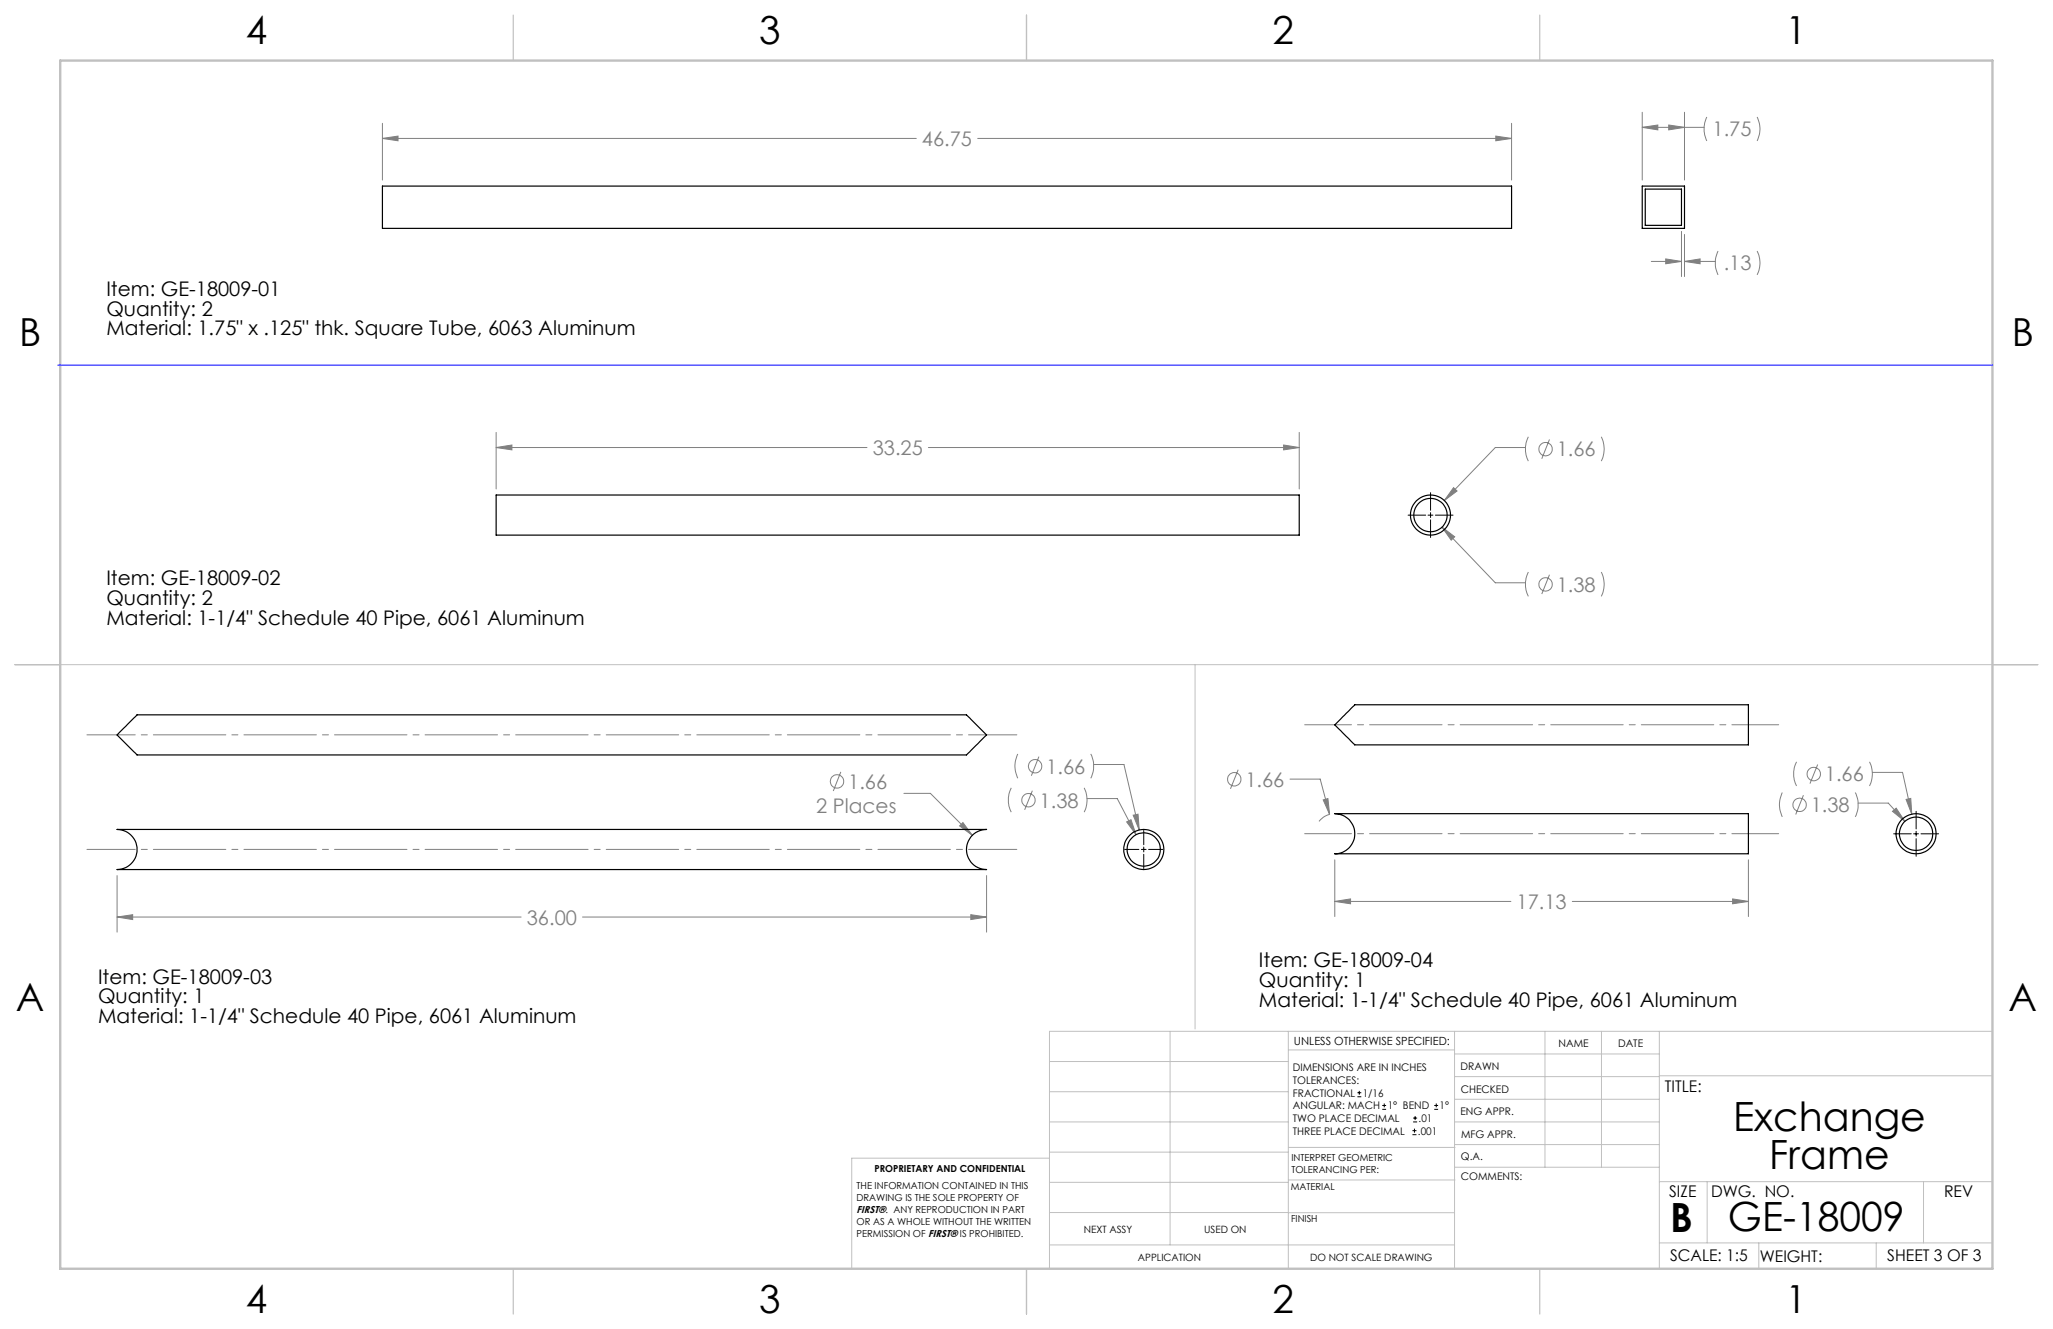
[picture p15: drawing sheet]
<svg xmlns="http://www.w3.org/2000/svg" width="432mm" height="279mm" viewBox="0 0 432 279" stroke-linecap="round" stroke-linejoin="round" font-family="sans-serif">
<defs><g id="words">
<g font-size="8.5">
<text x="364.5" y="237.7">Exchange</text>
<text x="372.1" y="245.8">Frame</text>
<text x="351.3" y="259">B</text>
<text x="363.4" y="258.9">GE-18009</text>
</g>
<g font-size="8.1">
<text x="51.7" y="9.3">4</text>
<text x="159.7" y="9.3">3</text>
<text x="267.6" y="9.3">2</text>
<text x="375.6" y="9.3">1</text>
<text x="4" y="72.8">B</text>
<text x="423.1" y="72.8">B</text>
<text x="3.3" y="212.5">A</text>
<text x="422.4" y="212.5">A</text>
<text x="51.7" y="276">4</text>
<text x="159.7" y="276">3</text>
<text x="267.6" y="276">2</text>
<text x="375.6" y="276">1</text>
</g>
<g font-size="4.2" fill="#808080">
<text x="360.2" y="28.7">1.75</text>
<text x="193.9" y="30.7">46.75</text>
<text x="362.6" y="56.9">.13</text>
<text x="183.6" y="95.7">33.25</text>
<text x="327.4" y="96">1.66</text>
<text x="327.4" y="124.4">1.38</text>
<text x="178.4" y="165.8">1.66</text>
<text x="220.1" y="162.6">1.66</text>
<text x="261.9" y="165.4">1.66</text>
<text x="383.8" y="164.3">1.66</text>
<text x="171.7" y="170.9">2 Places</text>
<text x="218.7" y="169.8">1.38</text>
<text x="380.9" y="170.7">1.38</text>
<text x="319" y="191.1">17.13</text>
<text x="110.8" y="194.4">36.00</text>
</g>
<g font-size="4.2">
<text x="22.4" y="62.2">Item: GE-18009-01</text>
<text x="22.4" y="66.3">Quantity: 2</text>
<text x="22.4" y="70.5">Material: 1.75&quot; x .125&quot; thk. Square Tube, 6063 Aluminum</text>
<text x="22.4" y="123">Item: GE-18009-02</text>
<text x="22.4" y="127.2">Quantity: 2</text>
<text x="22.4" y="131.4">Material: 1-1/4&quot; Schedule 40 Pipe, 6061 Aluminum</text>
<text x="264.8" y="203.3">Item: GE-18009-04</text>
<text x="20.6" y="206.8">Item: GE-18009-03</text>
<text x="264.8" y="207.4">Quantity: 1</text>
<text x="20.6" y="210.9">Quantity: 1</text>
<text x="20.6" y="215.1">Material: 1-1/4&quot; Schedule 40 Pipe, 6061 Aluminum</text>
<text x="264.8" y="211.6">Material: 1-1/4&quot; Schedule 40 Pipe, 6061 Aluminum</text>
</g>
<g font-size="3.4">
<text x="350.2" y="229.5">TITLE:</text>
<text x="351.1" y="251.6">SIZE</text>
<text x="359.9" y="251.6">DWG. NO.</text>
<text x="408.9" y="251.7">REV</text>
<text x="351.2" y="265.2">SCALE: 1:5</text>
<text x="370.1" y="265.3">WEIGHT:</text>
<text x="396.9" y="265.2">SHEET 3 OF 3</text>
</g>
<text font-size="2.4" x="272.2" y="219.7">UNLESS OTHERWISE SPECIFIED:</text>
<g font-size="2.2">
<text x="327.8" y="220.1">NAME</text>
<text x="340.3" y="220.2">DATE</text>
<text x="271.9" y="225.3">DIMENSIONS ARE IN INCHES</text>
<text x="271.9" y="227.9">TOLERANCES:</text>
<text x="307.2" y="224.9">DRAWN</text>
<text x="271.9" y="230.6">FRACTIONAL</text>
<text x="271.9" y="233.2">ANGULAR: MACH</text>
<text x="286.6" y="230.6">1/16</text>
<text x="291.9" y="233.2">1° BEND</text>
<text x="302.8" y="233.2">1°</text>
<text x="307.3" y="229.8">CHECKED</text>
<text x="271.9" y="238.5">THREE PLACE DECIMAL</text>
<text x="271.9" y="235.9">TWO PLACE DECIMAL</text>
<text x="298.2" y="238.5">.001</text>
<text x="298.4" y="235.9">.01</text>
<text x="307.2" y="234.5">ENG APPR.</text>
<text x="307.3" y="239.2">MFG APPR.</text>
<text x="307.3" y="243.9">Q.A.</text>
<text x="307.3" y="248.1">COMMENTS:</text>
</g>
<g font-size="2.1">
<text x="180.2" y="255.1">FIRST®. ANY REPRODUCTION IN PART</text>
<text x="227.9" y="259.2">NEXT ASSY</text>
<text x="253.3" y="259.2">USED ON</text>
<text x="239.3" y="265">APPLICATION</text>
<text x="275.5" y="265.1">DO NOT SCALE DRAWING</text>
</g>
<g font-size="2">
<text x="271.6" y="244.1">INTERPRET GEOMETRIC</text>
<text x="180.2" y="250">THE INFORMATION CONTAINED IN THIS</text>
<text x="183.9" y="246.4">PROPRIETARY AND CONFIDENTIAL</text>
<text x="271.5" y="250.2">MATERIAL</text>
<text x="271.6" y="246.6">TOLERANCING PER:</text>
<text x="180.2" y="252.5">DRAWING IS THE SOLE PROPERTY OF</text>
<text x="180.2" y="257.6">OR AS A WHOLE WITHOUT THE WRITTEN</text>
<text x="271.5" y="257">FINISH</text>
<text x="180.2" y="260.1">PERMISSION OF FIRST® IS PROHIBITED.</text>
</g>
</g></defs>
<g fill="none" stroke="#c0c0c0" stroke-width=".21">
<path d="M12.7 139.7h406.4M251.4 139.7v76.6M246.1 216.8v44.9M271 216.8v49.9M305.9 216.8v49.9M324.9 216.8v28.6M336.8 216.8v28.6M349 216.8v49.9M419.1 216.8h-198.4v49.9M220.7 235.9h50.3M220.7 229.5h50.3M220.7 223.2h50.3"/>
<path d="M271 220.7h34.9M305.9 231.1h43.1M305.9 226.3h43.1M305.9 221.6h43.1M305.9 235.9h43.1M349 226.2h70.1M220.7 248.6h50.3M220.7 242.2h50.3M220.7 254.9h50.3M220.7 243.5h-41.6v23.2M271 255h34.9M271 248.1h35"/>
<path d="M271 241.2h35M305.9 240.6h43.1M306 245.4h43M349 248.4h70.1M359.1 248.4v12.9M404.6 248.4v12.9M220.7 261.7h85.2M349 261.3h70.1M369.9 261.3v5.4M394.6 261.3v5.4"/>
</g>
<path d="M108 3.2v9.5M215.9 3.2v9.5M323.8 3.2v9.5M3.1 139.7h9.6M419.1 139.7h9.5M108 266.7v9.6M215.9 266.7v9.6M323.8 266.7v9.6" fill="none" stroke="#c0c0c0" stroke-width=".25"/>
<path d="M12.7 12.7h406.4v254h-406.4z" fill="none" stroke="#c0c0c0" stroke-width=".5"/>
<g fill="none" stroke="#808080" stroke-width=".21">
<path d="M80.4 29.1l3.3-.5v1zM80.4 25.9v12M80.4 29.1h112.3M205.6 29.1h112.3M314.6 28.6l3.3 .5-3.3 .5zM317.9 25.9v12M345.4 26.8l3.3-.5v1zM345.4 23.6v14.3M345.4 26.8h13M351 26.3l3.3 .5-3.3 .5zM354.3 23.6v14.3M359 24.6a5.9 5.9 0 0 0 0 5"/>
<path d="M369.6 24.6a5.6 5.6 0 0 1 0 5M347.3 55h6.4M350.3 54.4l3.4 .6-3.4 .5zM353.7 48.6v9.5M354.3 55l3.3-.6v1.1zM354.3 49.3v8.8M354.3 55h6.5M361.4 52.8a5.8 5.8 0 0 0 0 5M369.6 52.8a5.5 5.5 0 0 1 0 5M104.4 94.1l3.3-.5v1zM104.4 90.9v11.9M104.4 94.1h78"/>
<path d="M195.3 94.1h78M270 93.6l3.3 .5-3.3 .5zM273.3 90.9v11.9M320.9 94.1h-6.4l-10.7 11.1M321.5 91.8a5.7 5.7 0 0 0 0 5.1M325.9 92.4l-1.6 4M336.8 91.8a5.7 5.7 0 0 1 0 5.1M303.3 110.8l2.7 2.1-.8 .7zM303.3 110.8l11.2 11.7h6.4M305.7 102.5l.8 .7-2.7 2zM321.5 120.3a5.7 5.7 0 0 0 0 5.1M325.9 120.8l-1.6 4.1"/>
<path d="M336.8 120.3a5.7 5.7 0 0 1 0 5.1M214.1 158.5a5.7 5.7 0 0 0 0 5.1M218.5 159.1l-1.6 4M229.4 158.5a5.7 5.7 0 0 1 0 5.1M176.8 162.3l-1.5 4M190.1 166.8h5.6l8.8 8.8M201.8 173.6l.7-.7 2 2.7zM212.7 165.6a5.7 5.7 0 0 0 0 5.1M217.1 166.2l-1.6 4.1M228 165.6a5.7 5.7 0 0 1 0 5.1M228.6 167.9h6.4l3.9 7.6M230 160.7h6.4l3.2 13.8"/>
<path d="M237 172.8l.9-.5 1 3.2zM238.3 171.4l1.1-.2 .2 3.3zM260.4 161.8l-1.6 4M271.3 163.8h6.4l1.9 7.4M278.3 168.2l1-.3 .3 3.3zM279.5 171.2a4 4 0 0 0-2.1 1.5M374.9 166.6a5.7 5.7 0 0 0 0 5.1M377.9 160.2a5.7 5.7 0 0 0 0 5M379.3 167.2l-1.6 4M382.3 160.7l-1.6 4M390.2 166.6a5.7 5.7 0 0 1 0 5.1M390.8 168.8h6.4l3.4 3.9"/>
<path d="M393.2 160.2a5.7 5.7 0 0 1 0 5M393.8 162.4h6.4l1.9 8.8M398 170.6l.8-.7 1.8 2.8zM400.9 168.1l1-.2 .2 3.3zM24.6 192.8l3.3-.5v1zM24.6 184.1v11.9M24.6 192.8h85M122.5 192.8h85M204.2 192.3l3.3 .5-3.3 .5zM207.5 184.1v11.9M280.7 189.5l3.4-.5v1zM280.7 180.8v11.9"/>
<path d="M280.7 189.5h37.1M330.7 189.5h37M364.4 189l3.3 .5-3.3 .5zM367.7 180.8v11.9"/>
<circle cx="325.1" cy="94.4" r="1.42"/>
<circle cx="325.1" cy="122.8" r="1.41"/>
<circle cx="176" cy="164.3" r="1.41"/>
<circle cx="216.3" cy="168.2" r="1.42"/>
<circle cx="217.7" cy="161.1" r="1.4"/>
<circle cx="259.6" cy="163.8" r="1.41"/>
<circle cx="378.5" cy="169.2" r="1.4"/>
<circle cx="381.5" cy="162.7" r="1.42"/>
</g>
<g fill="none" stroke="#000" stroke-width=".21">
<path d="M296.2 108.3h3.7M300.4 108.3h1M300.9 103.6v3.7M300.9 107.8v1M300.9 109.3v3.7M301.9 108.3h3.7M236.5 178.6h3M240.1 178.6h1M240.6 174.6v3M240.6 178.1v1M240.6 179.6v3M241.6 178.6h3"/>
<path d="M398.3 175.3h3.7M402.5 175.3h1M403 170.6v3.7M403 174.8v1M403 176.3v3.7M404 175.3h3.7"/>
</g>
<path d="M18.3 154.5h195.6M18.3 178.6h195.6" fill="none" stroke="#808080" stroke-width=".21" stroke-dasharray="15.2 1.3 1.3 1.3" stroke-dashoffset="5.1"/>
<path d="M274.4 152.4h99.7M374.1 175.3h-99.7" fill="none" stroke="#808080" stroke-width=".21" stroke-dasharray="15.2 1.3 1.3 1.3" stroke-dashoffset="5.4"/>
<path d="M12.1 76.8h407" fill="none" stroke="#00f" stroke-width=".21"/>
<path d="M314.6 28.6l3.3 .5-3.3 .5zM80.4 29.1l3.3-.5v1zM351 26.3l3.3 .5-3.3 .5zM345.4 26.8l3.3-.5v1zM350.3 54.4l3.4 .6-3.4 .5zM354.3 55l3.3-.6v1.1zM270 93.6l3.3 .5-3.3 .5zM104.4 94.1l3.3-.5v1zM305.7 102.5l-1.9 2.7 2.7-2zM303.3 110.8l1.9 2.8 .8-.7zM24.6 192.8l3.3-.5v1zM204.2 192.3l3.3 .5-3.3 .5zM201.8 173.6l2.7 2-2-2.7zM237 172.8l1.9 2.7-1-3.2zM238.3 171.4l1.3 3.1-.2-3.3zM280.7 189.5l3.4-.5v1zM364.4 189l3.3 .5-3.3 .5zM278.3 168.2l1.3 3-.3-3.3zM400.9 168.1l1.2 3.1-.2-3.3zM398 170.6l2.6 2.1-1.8-2.8z" fill="#808080"/>
<g fill="none" stroke="#000" stroke-width=".25">
<path d="M80.4 39.1h237.5v8.9h-237.5zM345.4 39.1h8.9v8.9h-8.9zM346 39.8h7.7v7.6h-7.7zM104.4 104.1h168.9v8.4h-168.9zM26.8 152.3l2-2h174.5l4.2 4.2-4.2 4.2h-174.5l-4.2-4.2zM283.1 150l1.8-1.8h82.8v8.4h-82.8l-4.2-4.2zM24.6 174.4h182.9a4.2 4.2 0 0 0-4.2 4.2 4.2 4.2 0 0 0 4.2 4.2h-182.9a4.2 4.2 0 0 0 4.2-4.2 4.2 4.2 0 0 0-4.2-4.2zM280.7 171.1h87v8.4h-87a4.2 4.2 0 0 0 4.2-4.2 4.2 4.2 0 0 0-4.2-4.2z"/>
<circle cx="300.9" cy="108.3" r="4.2"/>
<circle cx="300.9" cy="108.3" r="3.5"/>
<circle cx="240.6" cy="178.6" r="3.5"/>
<circle cx="240.6" cy="178.6" r="4.2"/>
<circle cx="403" cy="175.3" r="3.5"/>
<circle cx="403" cy="175.3" r="4.2"/>
</g>
<g fill="none" stroke="#000" stroke-width=".21">
<path d="M285.5 230.6h.8M285.5 229.7h.8M285.9 229.3v.9M290.7 233.2h.8M290.7 232.4h.8M291.1 232v.8M297.1 238.5h.8M297.1 237.7h.8M297.2 235.9h.9M297.2 235.1h.9M297.5 237.3v.8M297.6 234.6v.9"/>
<path d="M301.7 233.2h.8M301.7 232.4h.8M302.1 232v.8"/>
</g>
<use href="#words"/>
</svg>
